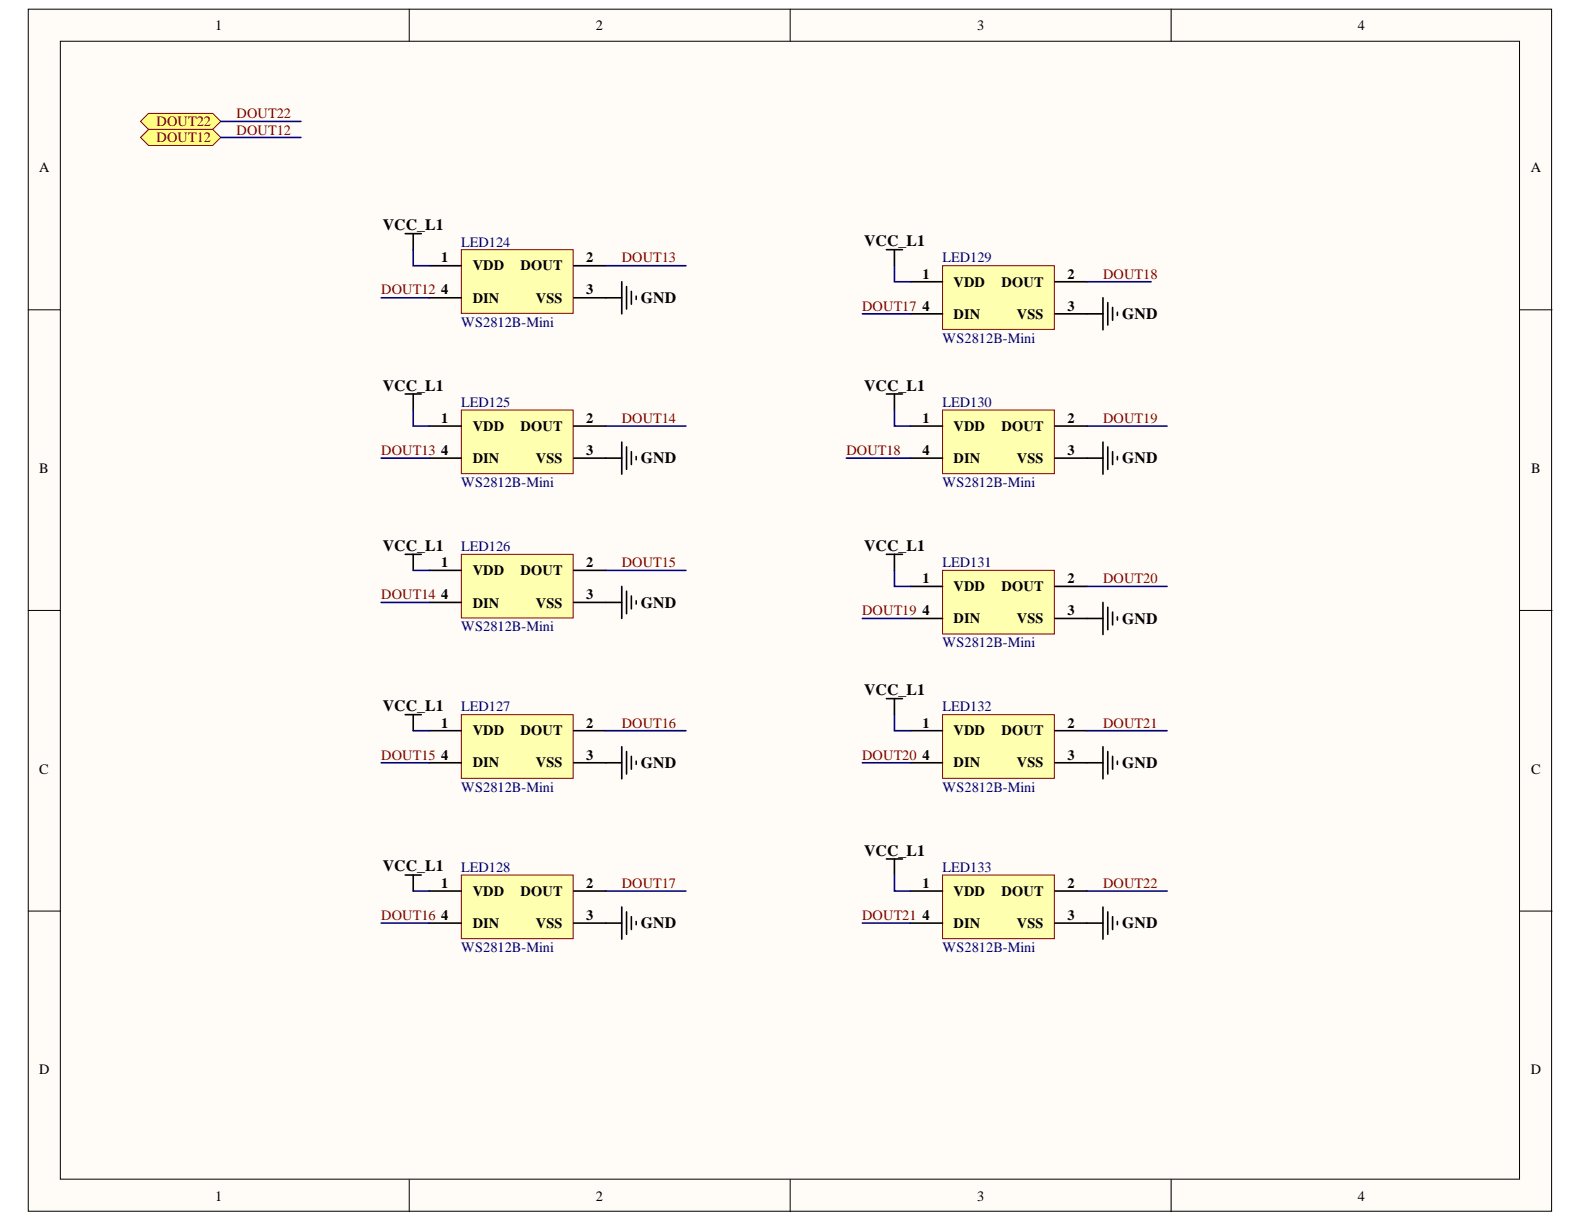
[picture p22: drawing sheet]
<svg xmlns="http://www.w3.org/2000/svg" width="279mm" height="216mm" viewBox="0 0 279 216" stroke-linecap="round" stroke-linejoin="round" font-family="sans-serif">
<defs><g id="words">
<g font-size="2.8">
<text x="67.5" y="40.6">VCC_L1</text>
<text x="152.4" y="43.4">VCC_L1</text>
<text x="113" y="53.5">GND</text>
<text x="197.9" y="56.3">GND</text>
<text x="67.5" y="68.9">VCC_L1</text>
<text x="152.4" y="68.9">VCC_L1</text>
<text x="113" y="81.7">GND</text>
<text x="197.9" y="81.7">GND</text>
<text x="67.5" y="97.2">VCC_L1</text>
<text x="152.4" y="97.2">VCC_L1</text>
<text x="113" y="107.2">GND</text>
<text x="197.9" y="110">GND</text>
<text x="67.5" y="125.5">VCC_L1</text>
<text x="152.4" y="122.6">VCC_L1</text>
<text x="113" y="135.5">GND</text>
<text x="197.9" y="135.5">GND</text>
<text x="67.5" y="153.7">VCC_L1</text>
<text x="152.4" y="150.9">VCC_L1</text>
<text x="113" y="163.7">GND</text>
<text x="197.9" y="163.7">GND</text>
</g>
<g font-size="2.5">
<text x="37.9" y="5.3">1</text>
<text x="105.1" y="5.3">2</text>
<text x="172.4" y="5.3">3</text>
<text x="239.5" y="5.3">4</text>
<text x="6.9" y="30.4">A</text>
<text x="270" y="30.4">A</text>
<text x="77.8" y="46.3">1</text>
<text x="83.4" y="47.7">VDD</text>
<text x="91.8" y="47.7">DOUT</text>
<text x="103.4" y="46.3">2</text>
<text x="77.8" y="51.9">4</text>
<text x="83.4" y="53.4">DIN</text>
<text x="94.5" y="53.4">VSS</text>
<text x="103.4" y="51.9">3</text>
<text x="162.7" y="49.1">1</text>
<text x="168.2" y="50.6">VDD</text>
<text x="176.7" y="50.6">DOUT</text>
<text x="188.3" y="49.1">2</text>
<text x="162.7" y="54.8">4</text>
<text x="168.2" y="56.2">DIN</text>
<text x="179.4" y="56.2">VSS</text>
<text x="188.3" y="54.8">3</text>
<text x="77.8" y="74.6">1</text>
<text x="83.4" y="76">VDD</text>
<text x="91.8" y="76">DOUT</text>
<text x="103.4" y="74.6">2</text>
<text x="162.7" y="74.6">1</text>
<text x="168.2" y="76">VDD</text>
<text x="176.7" y="76">DOUT</text>
<text x="188.3" y="74.6">2</text>
<text x="6.9" y="83.4">B</text>
<text x="77.8" y="80.2">4</text>
<text x="83.4" y="81.7">DIN</text>
<text x="94.5" y="81.7">VSS</text>
<text x="103.4" y="80.2">3</text>
<text x="162.7" y="80.2">4</text>
<text x="168.2" y="81.7">DIN</text>
<text x="179.4" y="81.7">VSS</text>
<text x="188.3" y="80.2">3</text>
<text x="270.1" y="83.4">B</text>
<text x="77.8" y="100.1">1</text>
<text x="83.4" y="101.5">VDD</text>
<text x="91.8" y="101.5">DOUT</text>
<text x="103.4" y="100.1">2</text>
<text x="77.8" y="105.7">4</text>
<text x="83.4" y="107.2">DIN</text>
<text x="94.5" y="107.2">VSS</text>
<text x="103.4" y="105.7">3</text>
<text x="162.7" y="102.9">1</text>
<text x="168.2" y="104.3">VDD</text>
<text x="176.7" y="104.3">DOUT</text>
<text x="188.3" y="102.9">2</text>
<text x="162.7" y="108.5">4</text>
<text x="168.2" y="109.9">DIN</text>
<text x="179.4" y="109.9">VSS</text>
<text x="188.3" y="108.5">3</text>
<text x="77.8" y="128.4">1</text>
<text x="83.4" y="129.7">VDD</text>
<text x="91.8" y="129.7">DOUT</text>
<text x="103.4" y="128.4">2</text>
<text x="162.7" y="128.4">1</text>
<text x="168.2" y="129.7">VDD</text>
<text x="176.7" y="129.7">DOUT</text>
<text x="188.3" y="128.4">2</text>
<text x="6.9" y="136.5">C</text>
<text x="77.8" y="134">4</text>
<text x="83.4" y="135.4">DIN</text>
<text x="94.5" y="135.4">VSS</text>
<text x="103.4" y="134">3</text>
<text x="162.7" y="134">4</text>
<text x="168.2" y="135.4">DIN</text>
<text x="179.4" y="135.4">VSS</text>
<text x="188.3" y="134">3</text>
<text x="270.1" y="136.5">C</text>
<text x="77.8" y="156.6">1</text>
<text x="83.4" y="158">VDD</text>
<text x="91.8" y="158">DOUT</text>
<text x="103.4" y="156.6">2</text>
<text x="162.7" y="156.6">1</text>
<text x="168.2" y="158">VDD</text>
<text x="176.7" y="158">DOUT</text>
<text x="188.3" y="156.6">2</text>
<text x="77.8" y="162.3">4</text>
<text x="83.4" y="163.7">DIN</text>
<text x="94.5" y="163.7">VSS</text>
<text x="103.4" y="162.3">3</text>
<text x="162.7" y="162.3">4</text>
<text x="168.2" y="163.7">DIN</text>
<text x="179.4" y="163.7">VSS</text>
<text x="188.3" y="162.3">3</text>
<text x="6.9" y="189.5">D</text>
<text x="270" y="189.5">D</text>
<text x="37.9" y="211.8">1</text>
<text x="105.1" y="211.8">2</text>
<text x="172.4" y="211.8">3</text>
<text x="239.5" y="211.8">4</text>
</g>
<g font-size="2.5" fill="#800000">
<text x="27.6" y="22.3">DOUT22</text>
<text x="41.7" y="20.9">DOUT22</text>
<text x="41.7" y="23.7">DOUT12</text>
<text x="27.6" y="25.1">DOUT12</text>
<text x="109.7" y="46.3">DOUT13</text>
<text x="67.3" y="51.9">DOUT12</text>
<text x="194.6" y="49.1">DOUT18</text>
<text x="152.1" y="54.8">DOUT17</text>
<text x="109.7" y="74.6">DOUT14</text>
<text x="194.6" y="74.6">DOUT19</text>
<text x="67.3" y="80.2">DOUT13</text>
<text x="149.3" y="80.2">DOUT18</text>
<text x="109.7" y="100.1">DOUT15</text>
<text x="67.3" y="105.7">DOUT14</text>
<text x="194.6" y="102.9">DOUT20</text>
<text x="152.1" y="108.5">DOUT19</text>
<text x="109.7" y="128.4">DOUT16</text>
<text x="194.6" y="128.4">DOUT21</text>
<text x="67.3" y="134">DOUT15</text>
<text x="152.1" y="134">DOUT20</text>
<text x="109.7" y="156.6">DOUT17</text>
<text x="194.6" y="156.6">DOUT22</text>
<text x="67.3" y="162.3">DOUT16</text>
<text x="152.1" y="162.3">DOUT21</text>
</g>
<g font-size="2.5" fill="#000080">
<text x="81.4" y="43.5">LED124</text>
<text x="166.3" y="46.3">LED129</text>
<text x="81.4" y="57.6">WS2812B-Mini</text>
<text x="166.3" y="60.5">WS2812B-Mini</text>
<text x="81.4" y="71.8">LED125</text>
<text x="166.3" y="71.8">LED130</text>
<text x="81.4" y="85.9">WS2812B-Mini</text>
<text x="166.3" y="85.9">WS2812B-Mini</text>
<text x="81.4" y="97.2">LED126</text>
<text x="166.3" y="100.1">LED131</text>
<text x="81.4" y="111.4">WS2812B-Mini</text>
<text x="166.3" y="114.2">WS2812B-Mini</text>
<text x="81.4" y="125.5">LED127</text>
<text x="166.3" y="125.5">LED132</text>
<text x="81.4" y="139.7">WS2812B-Mini</text>
<text x="166.3" y="139.7">WS2812B-Mini</text>
<text x="81.4" y="153.8">LED128</text>
<text x="166.3" y="153.8">LED133</text>
<text x="81.4" y="168">WS2812B-Mini</text>
<text x="166.3" y="168">WS2812B-Mini</text>
</g>
</g></defs>
<g fill="#fffcf8" stroke="#000" stroke-width=".18">
<path d="M5 1.6h268.7v212h-268.7z"/>
<path d="M10.6 7.3h257.4v200.7h-257.4z"/>
</g>
<path d="M72.2 1.6v5.7M139.4 1.6v5.7M206.6 1.6v5.7M5 54.6h5.6M268.1 54.6h5.7M5 107.7h5.6M268.1 107.7h5.7M5 160.7h5.6M268.1 160.7h5.7M72.2 208.1v5.6M139.4 208.1v5.6M206.6 208.1v5.6" fill="none" stroke="#000" stroke-width=".18"/>
<path d="M81.4 44h19.7v11.3h-19.7z" fill="#ffffb0" stroke="#800000" stroke-width=".18"/>
<path d="M71.5 41.2h2.8M72.9 41.2v2.8M75.7 46.9h5.7M75.7 52.5h5.7M101.2 46.9h5.6M101.2 52.5h8.5M109.7 49.7v5.7M110.5 50.5v4M111.4 51.4v2.3M112.2 52.2v.6" fill="none" stroke="#000" stroke-width=".28"/>
<path d="M81.4 72.3h19.7v11.3h-19.7z" fill="#ffffb0" stroke="#800000" stroke-width=".18"/>
<path d="M71.5 69.5h2.8M72.9 69.5v2.8M75.7 75.2h5.7M101.2 75.2h5.6M109.7 78v5.6M110.5 78.8v4M111.4 79.7v2.2M75.7 80.8h5.7M101.2 80.8h8.5M112.2 80.5v.6" fill="none" stroke="#000" stroke-width=".28"/>
<path d="M81.4 97.8h19.7v11.2h-19.7z" fill="#ffffb0" stroke="#800000" stroke-width=".18"/>
<path d="M71.5 97.8h2.8M72.9 97.8v2.8M75.7 100.6h5.7M75.7 106.3h5.7M101.2 100.6h5.6M101.2 106.3h8.5M109.7 103.4v5.7M110.5 104.3v3.9M111.4 105.1v2.3M112.2 106v.5" fill="none" stroke="#000" stroke-width=".28"/>
<path d="M81.4 126.1h19.7v11.2h-19.7z" fill="#ffffb0" stroke="#800000" stroke-width=".18"/>
<path d="M71.5 126.1h2.8M72.9 126.1v2.8M75.7 128.9h5.7M75.7 134.5h5.7M101.2 128.9h5.6M101.2 134.5h8.5M109.7 131.7v5.7M110.5 132.6v3.9M111.4 133.4v2.3M112.2 134.3v.5" fill="none" stroke="#000" stroke-width=".28"/>
<path d="M81.4 154.3h19.7v11.3h-19.7z" fill="#ffffb0" stroke="#800000" stroke-width=".18"/>
<path d="M71.5 154.3h2.8M72.9 154.3v2.9M75.7 157.2h5.7M101.2 157.2h5.6M109.7 160v5.7M75.7 162.8h5.7M101.2 162.8h8.5M110.5 160.8v4M111.4 161.7v2.3M112.2 162.5v.6" fill="none" stroke="#000" stroke-width=".28"/>
<path d="M166.3 46.9h19.7v11.2h-19.7z" fill="#ffffb0" stroke="#800000" stroke-width=".18"/>
<path d="M156.4 44h2.8M157.8 44v2.9M160.6 49.7h5.7M160.6 55.4h5.7M186.1 49.7h5.6M186.1 55.4h8.4M194.5 52.5v5.7M195.4 53.4v3.9M196.2 54.2v2.3M197.1 55.1v.5" fill="none" stroke="#000" stroke-width=".28"/>
<path d="M166.3 72.3h19.7v11.3h-19.7z" fill="#ffffb0" stroke="#800000" stroke-width=".18"/>
<path d="M156.4 69.5h2.8M157.8 69.5v2.8M160.6 75.2h5.7M186.1 75.2h5.6M194.5 78v5.6M195.4 78.8v4M196.2 79.7v2.2M160.6 80.8h5.7M186.1 80.8h8.4M197.1 80.5v.6" fill="none" stroke="#000" stroke-width=".28"/>
<path d="M166.3 100.6h19.7v11.2h-19.7z" fill="#ffffb0" stroke="#800000" stroke-width=".18"/>
<path d="M156.4 97.8h2.8M157.8 97.8v2.8M160.6 103.4h5.7M160.6 109.1h5.7M186.1 103.4h5.6M186.1 109.1h8.4M194.5 106.3v5.6M195.4 107.1v4M196.2 108v2.2M197.1 108.8v.6" fill="none" stroke="#000" stroke-width=".28"/>
<path d="M166.3 126.1h19.7v11.2h-19.7z" fill="#ffffb0" stroke="#800000" stroke-width=".18"/>
<path d="M156.4 123.2h2.8M157.8 123.2v2.9M160.6 128.9h5.7M160.6 134.5h5.7M186.1 128.9h5.6M186.1 134.5h8.4M194.5 131.7v5.7M195.4 132.6v3.9M196.2 133.4v2.3M197.1 134.3v.5" fill="none" stroke="#000" stroke-width=".28"/>
<path d="M166.3 154.3h19.7v11.3h-19.7z" fill="#ffffb0" stroke="#800000" stroke-width=".18"/>
<path d="M156.4 151.5h2.8M157.8 151.5v2.8M160.6 157.2h5.7M186.1 157.2h5.6M194.5 160v5.7M160.6 162.8h5.7M186.1 162.8h8.4M195.4 160.8v4M196.2 161.7v2.3M197.1 162.5v.6" fill="none" stroke="#000" stroke-width=".28"/>
<g fill="#ffff80" stroke="#800000" stroke-width=".18">
<path d="M24.8 21.4l1.4-1.4h11.3l1.4 1.4-1.4 1.4h-11.3z" fill-rule="evenodd"/>
<path d="M24.8 24.2l1.4-1.4h11.3l1.4 1.4-1.4 1.5h-11.3z" fill-rule="evenodd"/>
</g>
<g fill="none" stroke="#000080" stroke-width=".28">
<path d="M38.9 21.4h14.2M38.9 24.2h14.2M67.2 52.5h8.5M72.9 44v2.9h2.8M106.8 46.9h14.2M152.1 55.4h8.5M157.8 46.9v2.8h2.8M191.7 49.7h11.3M72.9 72.3v2.9h2.8M106.8 75.2h14.2M157.8 72.3v2.9h2.8M191.7 75.2h14.2"/>
<path d="M67.2 80.8h8.5M149.3 80.8h11.3M67.2 106.3h8.5M72.9 100.6h2.8M106.8 100.6h14.2M152.1 109.1h8.5M157.8 100.6v2.8h2.8M191.7 103.4h14.2M67.2 134.5h8.5M72.9 128.9h2.8M106.8 128.9h14.2M152.1 134.5h8.5"/>
<path d="M157.8 126.1v2.8h2.8M191.7 128.9h14.2M72.9 157.2h2.8M106.8 157.2h14.2M157.8 154.3v2.9h2.8M191.7 157.2h14.2M67.2 162.8h8.5M152.1 162.8h8.5"/>
</g>
<use href="#words"/>
</svg>
